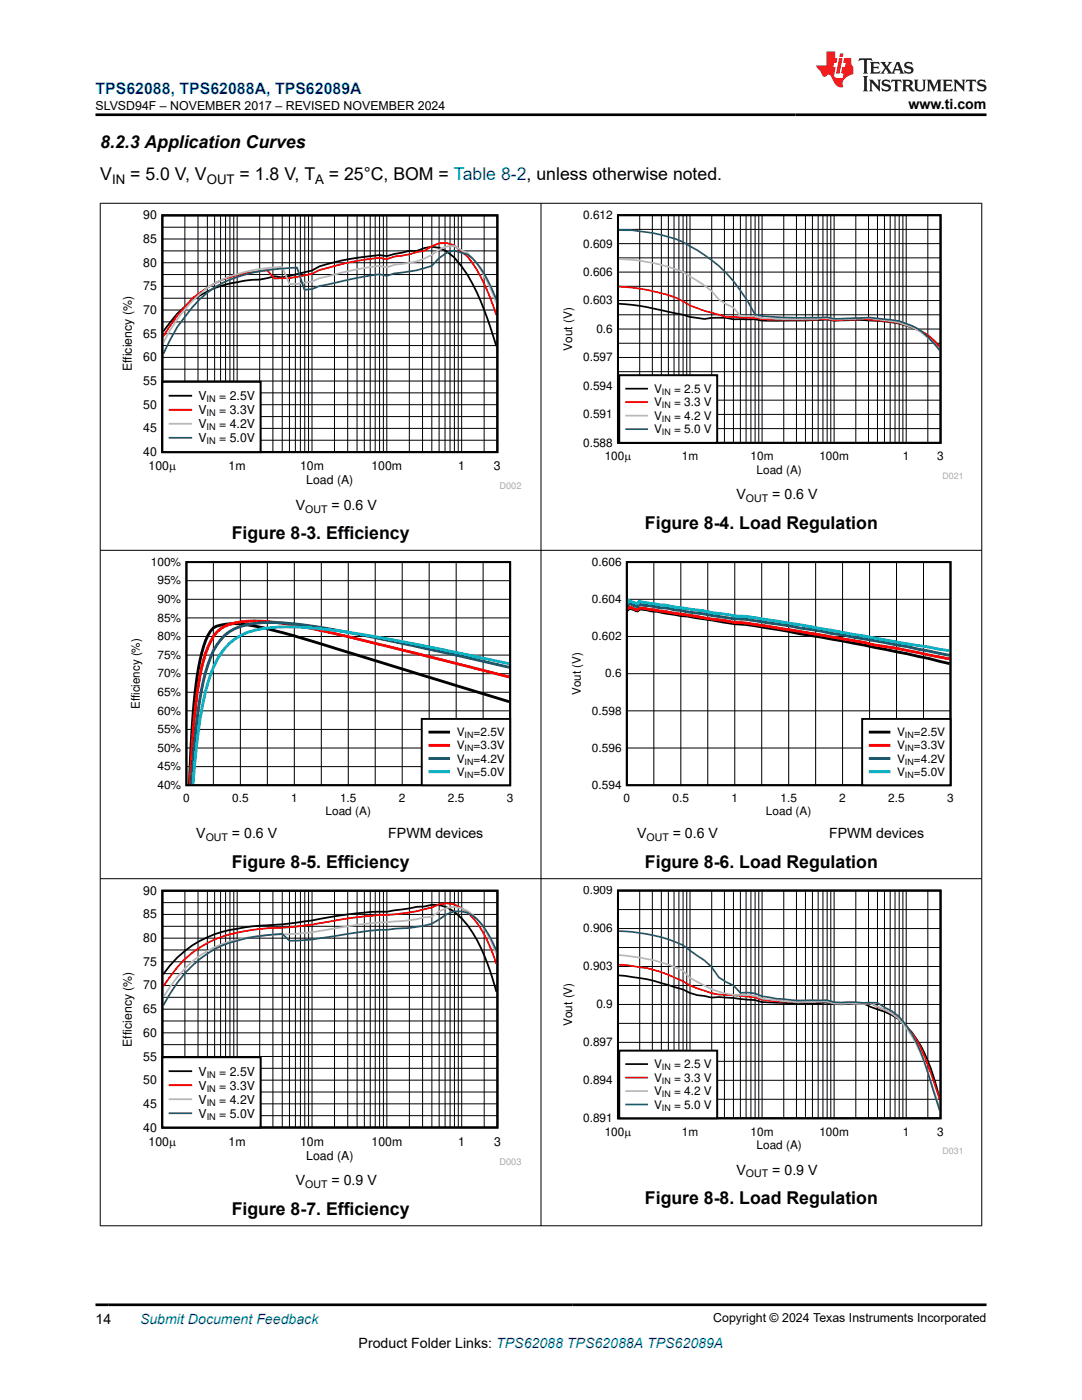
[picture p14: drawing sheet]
<svg xmlns="http://www.w3.org/2000/svg" width="216mm" height="279mm" viewBox="0 0 216 279" stroke-linecap="round" stroke-linejoin="round" font-family="sans-serif">
<defs><g id="words">
<g font-size="3.5">
<text x="20" y="29.6">8.2.3 Application Curves</text>
<text x="20" y="35.9">V</text>
<text x="26" y="35.9">= 5.0 V, V</text>
<text x="47.8" y="35.9">= 1.8 V, T</text>
<text x="65.6" y="35.9">= 25°C, BOM = Table 8-2, unless otherwise noted.</text>
<text x="46.2" y="107.6">Figure 8-3. Efficiency</text>
<text x="128.7" y="105.5">Figure 8-4. Load Regulation</text>
<text x="46.2" y="173.1">Figure 8-5. Efficiency</text>
<text x="128.7" y="173.1">Figure 8-6. Load Regulation</text>
<text x="46.2" y="242.4">Figure 8-7. Efficiency</text>
<text x="128.7" y="240.3">Figure 8-8. Load Regulation</text>
</g>
<text font-size="3.2" fill="#00f" x="19" y="18.7">TPS62088, TPS62088A, TPS62089A</text>
<g font-size="2.8">
<text x="181.3" y="21.8">www.ti.com</text>
<text x="59" y="101.8">V</text>
<text x="66.2" y="101.8">= 0.6 V</text>
<text x="147" y="99.6">V</text>
<text x="154.1" y="99.6">= 0.6 V</text>
<text x="39.2" y="167.3">V</text>
<text x="46.3" y="167.3">= 0.6 V</text>
<text x="77.5" y="167.3">FPWM devices</text>
<text x="127.1" y="167.3">V</text>
<text x="134.2" y="167.3">= 0.6 V</text>
<text x="165.4" y="167.3">FPWM devices</text>
<text x="59" y="236.6">V</text>
<text x="66.2" y="236.6">= 0.9 V</text>
<text x="147" y="234.4">V</text>
<text x="154.1" y="234.4">= 0.9 V</text>
<text x="19" y="264.2">14</text>
<text x="71.6" y="269">Product Folder Links: TPS62088 TPS62088A TPS62089A</text>
</g>
<text font-size="2.8" fill="#00f" x="27.9" y="264.2">Submit Document Feedback</text>
<g font-size="2.6">
<text x="22.4" y="36.6">IN</text>
<text x="41.2" y="36.6">OUT</text>
<text x="62.9" y="36.6">A</text>
</g>
<g font-size="2.5">
<text x="19" y="21.9">SLVSD94F – NOVEMBER 2017 – REVISED NOVEMBER 2024</text>
<text x="142.3" y="263.9">Copyright © 2024 Texas Instruments Incorporated</text>
</g>
<g font-size="2.4">
<text x="28.6" y="43.8">90</text>
<text x="116.4" y="43.7">0.612</text>
<text x="28.6" y="53.2">80</text>
<text x="28.6" y="48.5">85</text>
<text x="116.4" y="49.4">0.609</text>
<text x="28.6" y="58">75</text>
<text x="116.4" y="55.1">0.606</text>
<text x="28.6" y="62.7">70</text>
<text x="116.4" y="60.8">0.603</text>
<text x="28.6" y="67.4">65</text>
<text x="114.2" y="70" transform="rotate(-90 114.2 70)">Vout (V)</text>
<text x="119" y="66.4">0.6</text>
<text x="26.3" y="74.1" transform="rotate(-90 26.3 74.1)">Efficiency (%)</text>
<text x="28.6" y="76.8">55</text>
<text x="28.6" y="72.1">60</text>
<text x="116.4" y="77.8">0.594</text>
<text x="116.4" y="72.1">0.597</text>
<text x="28.6" y="81.6">50</text>
<text x="39.6" y="79.9">V</text>
<text x="39.6" y="82.7">V</text>
<text x="43.8" y="79.9">= 2.5V</text>
<text x="43.8" y="82.7">= 3.3V</text>
<text x="116.4" y="83.5">0.591</text>
<text x="130.5" y="78.4">V</text>
<text x="130.5" y="81.1">V</text>
<text x="130.5" y="83.8">V</text>
<text x="134.5" y="78.4">= 2.5 V</text>
<text x="134.5" y="81.1">= 3.3 V</text>
<text x="134.5" y="83.8">= 4.2 V</text>
<text x="28.6" y="86.3">45</text>
<text x="39.6" y="85.4">V</text>
<text x="39.6" y="88.2">V</text>
<text x="43.8" y="85.4">= 4.2V</text>
<text x="43.8" y="88.2">= 5.0V</text>
<text x="116.4" y="89.2">0.588</text>
<text x="130.5" y="86.5">V</text>
<text x="134.5" y="86.5">= 5.0 V</text>
<text x="28.6" y="91">40</text>
<text x="29.7" y="93.8">100P</text>
<text x="45.6" y="93.8">1m</text>
<text x="59.9" y="93.8">10m</text>
<text x="74.1" y="93.8">100m</text>
<text x="91.4" y="93.8">1</text>
<text x="98.6" y="93.8">3</text>
<text x="120.7" y="91.8">100P</text>
<text x="136.1" y="91.8">1m</text>
<text x="149.8" y="91.8">10m</text>
<text x="151" y="94.5">Load (A)</text>
<text x="163.5" y="91.8">100m</text>
<text x="180.2" y="91.8">1</text>
<text x="187" y="91.8">3</text>
<text x="61.1" y="96.6">Load (A)</text>
<text x="27.9" y="141.5" transform="rotate(-90 27.9 141.5)">Efficiency (%)</text>
<text x="115.9" y="138.7" transform="rotate(-90 115.9 138.7)">Vout (V)</text>
<text x="28.6" y="178.6">90</text>
<text x="116.4" y="178.5">0.909</text>
<text x="28.6" y="183.3">85</text>
<text x="28.6" y="188">80</text>
<text x="116.4" y="186.1">0.906</text>
<text x="28.6" y="197.5">70</text>
<text x="28.6" y="192.7">75</text>
<text x="116.4" y="193.7">0.903</text>
<text x="28.6" y="202.2">65</text>
<text x="119" y="201.2">0.9</text>
<text x="26.3" y="208.9" transform="rotate(-90 26.3 208.9)">Efficiency (%)</text>
<text x="28.6" y="206.9">60</text>
<text x="114.2" y="204.8" transform="rotate(-90 114.2 204.8)">Vout (V)</text>
<text x="116.4" y="208.8">0.897</text>
<text x="28.6" y="211.6">55</text>
<text x="39.6" y="214.7">V</text>
<text x="43.8" y="214.7">= 2.5V</text>
<text x="130.5" y="213.2">V</text>
<text x="130.5" y="215.9">V</text>
<text x="134.5" y="213.2">= 2.5 V</text>
<text x="134.5" y="215.9">= 3.3 V</text>
<text x="28.6" y="221.1">45</text>
<text x="28.6" y="216.4">50</text>
<text x="39.6" y="217.5">V</text>
<text x="39.6" y="220.2">V</text>
<text x="43.8" y="217.5">= 3.3V</text>
<text x="43.8" y="220.2">= 4.2V</text>
<text x="116.4" y="216.4">0.894</text>
<text x="130.5" y="218.6">V</text>
<text x="130.5" y="221.3">V</text>
<text x="134.5" y="218.6">= 4.2 V</text>
<text x="134.5" y="221.3">= 5.0 V</text>
<text x="28.6" y="225.8">40</text>
<text x="39.6" y="223">V</text>
<text x="43.8" y="223">= 5.0V</text>
<text x="116.4" y="223.9">0.891</text>
<text x="120.7" y="226.6">100P</text>
<text x="136.1" y="226.6">1m</text>
<text x="149.8" y="226.6">10m</text>
<text x="163.5" y="226.6">100m</text>
<text x="180.2" y="226.6">1</text>
<text x="187" y="226.6">3</text>
<text x="29.7" y="228.6">100P</text>
<text x="45.6" y="228.6">1m</text>
<text x="59.9" y="228.6">10m</text>
<text x="61.1" y="231.4">Load (A)</text>
<text x="74.1" y="228.6">100m</text>
<text x="91.5" y="228.6">1</text>
<text x="98.6" y="228.6">3</text>
<text x="151" y="229.3">Load (A)</text>
</g>
<g font-size="2.3">
<text x="30.1" y="112.9">100%</text>
<text x="118.1" y="112.9">0.606</text>
<text x="31.4" y="116.6">95%</text>
<text x="31.4" y="124.1">85%</text>
<text x="31.4" y="120.4">90%</text>
<text x="118.1" y="120.4">0.604</text>
<text x="31.4" y="131.5">75%</text>
<text x="31.4" y="127.8">80%</text>
<text x="118.1" y="127.8">0.602</text>
<text x="31.4" y="135.2">70%</text>
<text x="120.8" y="135.2">0.6</text>
<text x="31.4" y="142.6">60%</text>
<text x="31.4" y="138.9">65%</text>
<text x="118.1" y="142.6">0.598</text>
<text x="31.4" y="146.3">55%</text>
<text x="91.1" y="146.9">V</text>
<text x="91.1" y="149.6">V</text>
<text x="94.5" y="146.9">=2.5V</text>
<text x="94.5" y="149.6">=3.3V</text>
<text x="179" y="146.9">V</text>
<text x="179" y="149.6">V</text>
<text x="182.4" y="146.9">=2.5V</text>
<text x="182.4" y="149.6">=3.3V</text>
<text x="31.4" y="153.8">45%</text>
<text x="31.4" y="150">50%</text>
<text x="91.1" y="152.2">V</text>
<text x="91.1" y="154.9">V</text>
<text x="94.5" y="152.2">=4.2V</text>
<text x="94.5" y="154.9">=5.0V</text>
<text x="118.1" y="150">0.596</text>
<text x="179" y="152.2">V</text>
<text x="179" y="154.9">V</text>
<text x="182.4" y="152.2">=4.2V</text>
<text x="182.4" y="154.9">=5.0V</text>
<text x="31.4" y="157.5">40%</text>
<text x="36.5" y="160.1">0</text>
<text x="46.3" y="160.1">0.5</text>
<text x="58.1" y="160.1">1</text>
<text x="67.9" y="160.1">1.5</text>
<text x="79.6" y="160.1">2</text>
<text x="89.4" y="160.1">2.5</text>
<text x="101.1" y="160.1">3</text>
<text x="118.1" y="157.5">0.594</text>
<text x="124.4" y="160.1">0</text>
<text x="134.2" y="160.1">0.5</text>
<text x="146" y="160.1">1</text>
<text x="155.7" y="160.1">1.5</text>
<text x="167.5" y="160.1">2</text>
<text x="177.3" y="160.1">2.5</text>
<text x="189" y="160.1">3</text>
<text x="65" y="162.7">Load (A)</text>
<text x="152.8" y="162.7">Load (A)</text>
</g>
<g font-size="2.1">
<text x="148.9" y="100.2">OUT</text>
<text x="60.9" y="102.3">OUT</text>
<text x="41" y="167.9">OUT</text>
<text x="129" y="167.9">OUT</text>
<text x="60.9" y="237.1">OUT</text>
<text x="148.9" y="235">OUT</text>
</g>
<g font-size="1.8">
<text x="41.2" y="80.3">IN</text>
<text x="41.2" y="83.1">IN</text>
<text x="132.1" y="78.8">IN</text>
<text x="132.1" y="81.5">IN</text>
<text x="41.2" y="85.9">IN</text>
<text x="41.2" y="88.7">IN</text>
<text x="132.1" y="84.2">IN</text>
<text x="132.1" y="86.9">IN</text>
<text x="41.2" y="215.1">IN</text>
<text x="132.1" y="213.6">IN</text>
<text x="41.2" y="217.9">IN</text>
<text x="41.2" y="220.7">IN</text>
<text x="132.1" y="216.3">IN</text>
<text x="132.1" y="219">IN</text>
<text x="132.1" y="221.7">IN</text>
<text x="41.2" y="223.5">IN</text>
</g>
<g font-size="1.8" fill="#a8a8a8">
<text x="188.1" y="95.6">D021</text>
<text x="99.7" y="97.7">D002</text>
<text x="99.7" y="232.5">D003</text>
<text x="188.1" y="230.4">D031</text>
</g>
<g font-size="1.7">
<text x="92.7" y="147.3">IN</text>
<text x="92.7" y="150">IN</text>
<text x="180.6" y="147.3">IN</text>
<text x="180.6" y="150">IN</text>
<text x="92.7" y="152.6">IN</text>
<text x="92.7" y="155.2">IN</text>
<text x="180.6" y="152.6">IN</text>
<text x="180.6" y="155.2">IN</text>
</g>
</g></defs>
<path d="M32.4 43h66.8v47.2h-66.8z" fill="none" stroke="#000" stroke-width=".41"/>
<g fill="none" stroke="#000" stroke-width=".2">
<path d="M32.4 59.5h66.8M32.4 57.2h66.8M32.4 54.8h66.8M32.4 52.4h66.8M32.4 50.1h66.8M32.4 47.7h66.8M32.4 45.3h66.8M36.9 43v47.2M39.5 43v47.2M41.4 43v47.2M42.8 43v47.2M44 43v47.2"/>
<path d="M45 43v47.2M45.9 43v47.2M46.6 43v47.2M47.3 43v47.2M51.8 43v47.2M54.5 43v47.2M56.3 43v47.2M57.8 43v47.2M58.9 43v47.2M59.9 43v47.2M60.8 43v47.2M61.6 43v47.2"/>
<path d="M62.3 43v47.2M66.7 43v47.2M69.4 43v47.2M71.2 43v47.2M72.7 43v47.2M73.9 43v47.2M74.9 43v47.2M75.7 43v47.2M76.5 43v47.2M77.2 43v47.2M81.7 43v47.2M84.3 43v47.2"/>
<path d="M86.2 43v47.2M87.6 43v47.2M88.8 43v47.2M89.8 43v47.2M90.7 43v47.2M91.4 43v47.2M92.1 43v47.2M96.6 43v47.2M32.4 78.4h66.8M32.4 76h66.8M32.4 73.7h66.8M32.4 71.3h66.8"/>
<path d="M32.4 69h66.8M32.4 66.6h66.8M32.4 64.2h66.8M32.4 61.9h66.8M32.4 87.9h66.8M32.4 85.5h66.8M32.4 83.1h66.8M32.4 80.8h66.8"/>
</g>
<path d="M32.6 66.1a22.8 22.8 0 0 1 10.2-8.6 33.2 33.2 0 0 1 9-1.7l3-.7 1.5 .3 1.5-.4 4.5-1 1.4-.8a57.2 57.2 0 0 1 12-2.3l1.5 .2 4.5-1h1.5a5.8 5.8 0 0 1 7.4 1.3 34.3 34.3 0 0 1 6.6 12.1l1.8 5.6" fill="none" stroke="#000" stroke-width=".36"/>
<path d="M99 62.9a39.1 39.1 0 0 0-5.7-11.7l-1.2-1a4.5 4.5 0 0 0-6-1.1l-1.5 1-1.4 .2-1.5 .5-3 .4-1.5 .5-1.5-.2a61.3 61.3 0 0 0-12 2.4l-1.4 .7a30.8 30.8 0 0 1-7.5 1l-1.5-1.7-1.5 .2a23.2 23.2 0 0 0-13.4 5.5 39.3 39.3 0 0 0-5.8 7.5" fill="none" stroke="#f00" stroke-width=".36"/>
<path d="M99 60.5a31.2 31.2 0 0 0-4.7-9l-1-1-2.7-1.4-1.5 .1-1.5 .6a13 13 0 0 1-7.4 2.9l-1.5 .2-1.5 .5-1.5-.3a84 84 0 0 0-12 2.4l-1.4 .7-3 .5h-1.5l-1.5-3.4a32.1 32.1 0 0 0-13.5 3.2 26.9 26.9 0 0 0-10.2 11.9" fill="none" stroke="#b8b8b8" stroke-width=".36"/>
<path d="M99 59.8a25 25 0 0 0-4.7-8.2l-1-.8-2.7-.8-1.5 .5-1.5 1-1.5 1.6a25.5 25.5 0 0 1-7.4 1.5l-1.5 .4-1.5-.3-3 .5-9 1.9-1.4 .6-1.5 .1-1.5-4.4a37.3 37.3 0 0 0-15 3.1 20.4 20.4 0 0 0-7.4 6.7l-1.5 2.1-2.8 5.4" fill="none" stroke="#295c75" stroke-width=".36"/>
<path d="M32.4 76.2h19.6v14h-19.6z" fill-rule="evenodd" fill="#fff"/>
<path d="M32.4 76.2h19.6v14h-19.6z" fill="none" stroke="#000" stroke-width=".41"/>
<path d="M33.8 79h4.4" fill="none" stroke="#000" stroke-width=".36"/>
<path d="M33.8 81.8h4.4" fill="none" stroke="#f00" stroke-width=".36"/>
<path d="M33.8 84.6h4.4" fill="none" stroke="#b8b8b8" stroke-width=".36"/>
<path d="M33.8 87.4h4.4" fill="none" stroke="#295c75" stroke-width=".36"/>
<path d="M111.9 42h80.1v53.6h-80.1z" fill-rule="evenodd" fill="#fff"/>
<path d="M123.3 42.9h64.4v45.5h-64.4z" fill="none" stroke="#000" stroke-width=".39"/>
<g fill="none" stroke="#000" stroke-width=".2">
<path d="M123.3 60h64.4M123.3 57.1h64.4M123.3 54.3h64.4M123.3 51.5h64.4M123.3 48.6h64.4M123.3 45.8h64.4M127.6 42.9v45.5M130.2 42.9v45.5M132 42.9v45.5M133.4 42.9v45.5M134.5 42.9v45.5M135.5 42.9v45.5"/>
<path d="M136.3 42.9v45.5M137 42.9v45.5M137.7 42.9v45.5M142 42.9v45.5M144.6 42.9v45.5M146.3 42.9v45.5M147.7 42.9v45.5M148.9 42.9v45.5M149.8 42.9v45.5M150.7 42.9v45.5M151.4 42.9v45.5M152.1 42.9v45.5"/>
<path d="M156.4 42.9v45.5M158.9 42.9v45.5M160.7 42.9v45.5M162.1 42.9v45.5M163.3 42.9v45.5M164.2 42.9v45.5M165 42.9v45.5M165.8 42.9v45.5M166.4 42.9v45.5M170.8 42.9v45.5M173.3 42.9v45.5M175.1 42.9v45.5"/>
<path d="M176.5 42.9v45.5M177.6 42.9v45.5M178.6 42.9v45.5M179.4 42.9v45.5M180.2 42.9v45.5M180.8 42.9v45.5M185.1 42.9v45.5M123.3 79.9h64.4M123.3 77h64.4M123.3 74.2h64.4M123.3 71.3h64.4M123.3 68.5h64.4"/>
<path d="M123.3 65.7h64.4M123.3 62.8h64.4M123.3 85.5h64.4M123.3 82.7h64.4"/>
</g>
<path d="M123.5 60.6a82.8 82.8 0 0 1 14.2 2.7l2.9 .4a14.7 14.7 0 0 1 5.7 0h4.3a32.3 32.3 0 0 0 7.2 .3l7.2-.2 1.4 .2a54.7 54.7 0 0 1 13 .6 15.1 15.1 0 0 1 6.9 3.3l1.2 1.2" fill="none" stroke="#000" stroke-width=".34"/>
<path d="M123.5 57.2a40 40 0 0 1 11.3 2.2l1.4 .7a24.1 24.1 0 0 0 7.2 2.7l1.5 .5 5.7 .1 1.5 .3 8.6 .1 4.3-.2 1.4 .3 1.5-.1a45.6 45.6 0 0 1 11.5 .7l1.4 .4a11.6 11.6 0 0 1 6.7 4.4" fill="none" stroke="#f00" stroke-width=".34"/>
<path d="M123.5 51.7a39.8 39.8 0 0 1 12.7 2.6l1.5 .9a17.5 17.5 0 0 1 5.7 4.6l2.9 1.6 1.5 1.6 1.4 .1a77.1 77.1 0 0 0 15.8 .4 38.7 38.7 0 0 0 7.2 .1l1.4-.1 1.5 .3a16.3 16.3 0 0 1 8.7 2.5l1.9 1.6 1.8 2" fill="none" stroke="#b8b8b8" stroke-width=".34"/>
<path d="M123.5 45.9a34.4 34.4 0 0 1 12.7 2.4l1.5 .8a28 28 0 0 1 11.5 11l1.4 2.6 1.5 .4a96.4 96.4 0 0 0 12.9 .2l1.4 .3h1.5a36.4 36.4 0 0 1 11.5 .5 14.3 14.3 0 0 1 8.1 5.8" fill="none" stroke="#295c75" stroke-width=".34"/>
<path d="M123.6 74.9h19.5v13.5h-19.5z" fill-rule="evenodd" fill="#fff"/>
<path d="M123.6 74.9h19.5v13.5h-19.5z" fill="none" stroke="#000" stroke-width=".39"/>
<path d="M124.9 77.6h4.2" fill="none" stroke="#000" stroke-width=".34"/>
<path d="M124.9 80.3h4.2" fill="none" stroke="#f00" stroke-width=".34"/>
<path d="M124.9 83h4.2" fill="none" stroke="#b8b8b8" stroke-width=".34"/>
<path d="M124.9 85.6h4.2" fill="none" stroke="#295c75" stroke-width=".34"/>
<path d="M37.2 112.2h64.6v44.5h-64.6z" fill="none" stroke="#000" stroke-width=".38"/>
<g fill="none" stroke="#000" stroke-width=".2">
<path d="M37.2 115.9h64.6M42.6 112.2v44.5M48 112.2v44.5M53.3 112.2v44.5M58.7 112.2v44.5M64.1 112.2v44.5M69.5 112.2v44.5M74.9 112.2v44.5M80.3 112.2v44.5M85.6 112.2v44.5M91 112.2v44.5M96.4 112.2v44.5"/>
<path d="M101.8 119.6h-64.6M37.2 134.4h64.6M37.2 130.7h64.6M37.2 127h64.6M101.8 138.2h-64.6M101.8 123.3h-64.6M37.2 149.3h64.6M37.2 145.6h64.6M37.2 141.9h64.6M101.8 153h-64.6"/>
</g>
<path d="M101.6 140l-36.4-11.1a106.1 106.1 0 0 0-17.2-4.4 10.2 10.2 0 0 0-5.4 .8 12.7 12.7 0 0 0-2.7 6.5 161.9 161.9 0 0 0-2.1 24.7" fill="none" stroke="#000" stroke-width=".57"/>
<path d="M101.6 135.1l-6.3-1.6a1023.2 1023.2 0 0 0-34.4-8.3l-2.2-.4a31.7 31.7 0 0 0-11.9-.5 6.1 6.1 0 0 0-4.8 3.7 36.7 36.7 0 0 0-2.9 12.2l-.7 8-.4 8.3" fill="none" stroke="#f00" stroke-width=".57"/>
<path d="M101.6 133.2a687.7 687.7 0 0 0-38.6-8.1l-4.3-.6a23.9 23.9 0 0 0-11.9 1 10.9 10.9 0 0 0-5.3 7.1 91.5 91.5 0 0 0-3.1 21.1l-.2 2.8" fill="none" stroke="#105465" stroke-width=".57"/>
<path d="M101.6 132.5a464.7 464.7 0 0 0-36.4-6.9l-6.5-.5a22.2 22.2 0 0 0-10.7 1.7 13 13 0 0 0-6 7.8 89 89 0 0 0-3.4 21.3l-.1 .6" fill="none" stroke="#00bacc" stroke-width=".57"/>
<path d="M84.2 143.5h17.6v13.2h-17.6z" fill-rule="evenodd" fill="#fff"/>
<path d="M125.1 112.2h64.6v44.5h-64.6zM84.2 143.5h17.6v13.2h-17.6z" fill="none" stroke="#000" stroke-width=".38"/>
<path d="M125.3 121.7l.1-.4 1.8 .6 .3-.4 1.4 .2 15.4 2.4a285.7 285.7 0 0 1 19.5 3l17.3 3.4 8.4 1.9M85.8 146.1h3.7" fill="none" stroke="#000" stroke-width=".57"/>
<path d="M125.3 121.4v.1v-.5l1.9 .8 .3-.5h.3l18.8 2.9 2.2 .1 2.1 .4a817.1 817.1 0 0 1 36.6 6.4l2 .4M85.8 148.8h3.7" fill="none" stroke="#f00" stroke-width=".57"/>
<path d="M125.3 120.8l.1-.4 1.8 .7 .3-.5 .3 .1 18.8 2.8a27.6 27.6 0 0 1 6.5 .8l2.1 .3a870.2 870.2 0 0 1 34.3 6.2M85.8 151.4h3.7" fill="none" stroke="#105465" stroke-width=".57"/>
<path d="M125.3 120.2v.2v-.5l.1-.1 1.8 .7 .3-.5 .3 .1 18.8 2.8a114.4 114.4 0 0 1 12.9 1.8l21.6 3.8 8.4 1.4M85.8 154h3.7" fill="none" stroke="#00bacc" stroke-width=".57"/>
<g fill="none" stroke="#000" stroke-width=".2">
<path d="M125.1 119.6h64.6M130.5 112.2v44.5M135.8 112.2v44.5M141.2 112.2v44.5M146.6 112.2v44.5M152 112.2v44.5M157.4 112.2v44.5M162.8 112.2v44.5M168.1 112.2v44.5M173.5 112.2v44.5M178.9 112.2v44.5M184.3 112.2v44.5"/>
<path d="M189.7 134.4h-64.6M189.7 127h-64.6M125.1 141.9h64.6M189.7 149.3h-64.6"/>
</g>
<path d="M172 143.5h17.7v13.2h-17.7z" fill-rule="evenodd" fill="#fff"/>
<path d="M172 143.5h17.7v13.2h-17.7z" fill="none" stroke="#000" stroke-width=".38"/>
<path d="M173.7 146.1h3.7" fill="none" stroke="#000" stroke-width=".57"/>
<path d="M173.7 148.8h3.7" fill="none" stroke="#f00" stroke-width=".57"/>
<path d="M173.7 151.4h3.7" fill="none" stroke="#105465" stroke-width=".57"/>
<path d="M173.7 154h3.7" fill="none" stroke="#00bacc" stroke-width=".57"/>
<path d="M24 176.8h80v55.7h-80z" fill-rule="evenodd" fill="#fff"/>
<path d="M32.4 177.8h66.9v47.2h-66.9z" fill="none" stroke="#000" stroke-width=".41"/>
<g fill="none" stroke="#000" stroke-width=".2">
<path d="M36.9 177.8v47.2M39.5 177.8v47.2M41.4 177.8v47.2M42.8 177.8v47.2M44 177.8v47.2M45 177.8v47.2M45.9 177.8v47.2M46.6 177.8v47.2M47.3 177.8v47.2M51.8 177.8v47.2M54.5 177.8v47.2M56.3 177.8v47.2"/>
<path d="M57.8 177.8v47.2M58.9 177.8v47.2M59.9 177.8v47.2M60.8 177.8v47.2M61.6 177.8v47.2M62.3 177.8v47.2M66.7 177.8v47.2M69.4 177.8v47.2M71.3 177.8v47.2M72.7 177.8v47.2M73.9 177.8v47.2M74.9 177.8v47.2"/>
<path d="M75.7 177.8v47.2M76.5 177.8v47.2M77.2 177.8v47.2M81.7 177.8v47.2M84.3 177.8v47.2M86.2 177.8v47.2M87.6 177.8v47.2M88.8 177.8v47.2M89.8 177.8v47.2M90.7 177.8v47.2M91.4 177.8v47.2M92.1 177.8v47.2"/>
<path d="M96.6 177.8v47.2M32.4 199h66.9M32.4 196.7h66.9M32.4 194.3h66.9M32.4 191.9h66.9M32.4 189.6h66.9M32.4 187.2h66.9M32.4 184.9h66.9M32.4 182.5h66.9M32.4 180.1h66.9M32.4 217.9h66.9M32.4 215.6h66.9"/>
<path d="M32.4 213.2h66.9M32.4 210.8h66.9M32.4 208.5h66.9M32.4 206.1h66.9M32.4 203.8h66.9M32.4 201.4h66.9M32.4 222.7h66.9M32.4 220.3h66.9"/>
</g>
<path d="M32.6 194.4a21 21 0 0 1 14.7-9l3-.5a115.9 115.9 0 0 0 17.9-2.3l6-.6h3l6-1 1.5-.1a6.2 6.2 0 0 1 5.9 1 22.9 22.9 0 0 1 6.6 10.3l1.9 5.7" fill="none" stroke="#000" stroke-width=".36"/>
<path d="M99.1 192.4a27.7 27.7 0 0 0-4.8-9.3 7.8 7.8 0 0 0-5.2-2.8l-1.5 .2a33.1 33.1 0 0 1-11.9 2.1 173.6 173.6 0 0 0-14.9 2.1l-3 .4a43 43 0 0 0-15 2.4 20.4 20.4 0 0 0-8.9 7.5l-1.3 1.8" fill="none" stroke="#f00" stroke-width=".36"/>
<path d="M99.1 190.4a20.4 20.4 0 0 0-4.8-7.9 5.5 5.5 0 0 0-6.7-.6l-1.4 1-1.5 .2a56.3 56.3 0 0 1-10.5 1.1l-4.5 .6a80.7 80.7 0 0 1-16.4 1.8l-1.5 .2a24.1 24.1 0 0 0-13.4 5.1 29.5 29.5 0 0 0-5.8 7.1" fill="none" stroke="#b8b8b8" stroke-width=".36"/>
<path d="M99.1 189.8a16.3 16.3 0 0 0-4.8-7.1 5.2 5.2 0 0 0-6.7 .8l-1.4 .9a31.8 31.8 0 0 1-7.5 1l-1.5 .2a89.2 89.2 0 0 0-12 1.5l-2.9 .4-4.5 .3-1.5-1.4a35.6 35.6 0 0 0-13.5 3 25.8 25.8 0 0 0-10.2 11.3" fill="none" stroke="#295c75" stroke-width=".36"/>
<path d="M32.4 211h19.6v14h-19.6z" fill-rule="evenodd" fill="#fff"/>
<path d="M32.4 211h19.6v14h-19.6z" fill="none" stroke="#000" stroke-width=".41"/>
<path d="M33.8 213.8h4.4" fill="none" stroke="#000" stroke-width=".36"/>
<path d="M33.8 216.6h4.4" fill="none" stroke="#f00" stroke-width=".36"/>
<path d="M33.8 219.4h4.4" fill="none" stroke="#b8b8b8" stroke-width=".36"/>
<path d="M33.8 222.2h4.4" fill="none" stroke="#295c75" stroke-width=".36"/>
<path d="M111.9 176.8h80.1v53.6h-80.1z" fill-rule="evenodd" fill="#fff"/>
<path d="M123.3 177.7h64.4v45.5h-64.4z" fill="none" stroke="#000" stroke-width=".39"/>
<g fill="none" stroke="#000" stroke-width=".2">
<path d="M127.6 177.7v45.5M130.2 177.7v45.5M132 177.7v45.5M133.4 177.7v45.5M134.5 177.7v45.5M135.5 177.7v45.5M136.3 177.7v45.5M137 177.7v45.5M137.7 177.7v45.5M142 177.7v45.5M144.6 177.7v45.5M146.3 177.7v45.5"/>
<path d="M147.7 177.7v45.5M148.9 177.7v45.5M149.8 177.7v45.5M150.7 177.7v45.5M151.4 177.7v45.5M152.1 177.7v45.5M156.4 177.7v45.5M158.9 177.7v45.5M160.7 177.7v45.5M162.1 177.7v45.5M163.3 177.7v45.5M164.2 177.7v45.5"/>
<path d="M165 177.7v45.5M165.8 177.7v45.5M166.4 177.7v45.5M170.8 177.7v45.5M173.3 177.7v45.5M175.1 177.7v45.5M176.5 177.7v45.5M177.6 177.7v45.5M178.6 177.7v45.5M179.4 177.7v45.5M180.2 177.7v45.5M180.8 177.7v45.5"/>
<path d="M185.1 177.7v45.5M123.3 196.7h64.4M123.3 192.9h64.4M123.3 189.1h64.4M123.3 185.3h64.4M123.3 181.5h64.4M123.3 219.4h64.4M123.3 215.6h64.4M123.3 211.8h64.4M123.3 208h64.4M123.3 204.2h64.4M123.3 200.5h64.4"/>
</g>
<path d="M123.5 194.7a40.4 40.4 0 0 1 11.3 2.4l1.4 .4 1.5 .7 1.4 .4 2.9 .5 1.4-.1 2.9 .2 4.3 .4 1.5 .4 2.8 .1 8.7 .1 1.4-.1a20 20 0 0 0 7.2 .1l1.4 .7a20.7 20.7 0 0 1 5.8 2.5 21.3 21.3 0 0 1 6.3 9.8l1.8 5.9" fill="none" stroke="#000" stroke-width=".34"/>
<path d="M123.5 192.5l1.3 .1a29.4 29.4 0 0 1 12.9 4.1l4.3 1.5 1.4 .3 2.9 .2a23.2 23.2 0 0 1 5.8 .8 66.5 66.5 0 0 0 12.9 .3l1.4 .4 7.2-.1 1.5 .9a13.4 13.4 0 0 1 7.8 6.6 75.5 75.5 0 0 1 4.6 11.8" fill="none" stroke="#f00" stroke-width=".34"/>
<path d="M123.5 190.6a37.9 37.9 0 0 1 12.7 3.1l1.5 1.4a20.5 20.5 0 0 0 8.6 3.5l4.3 .1 1.5 .6a63 63 0 0 0 12.9 .6l1.4 .4h1.5h1.4l2.9 .1 1.4-.1a18.9 18.9 0 0 1 5.8 3.1 28.3 28.3 0 0 1 5.7 10.6l2.4 7.1" fill="none" stroke="#b8b8b8" stroke-width=".34"/>
<path d="M123.5 185.8a34.6 34.6 0 0 1 12.7 2.8l4.4 3.1 1.4 1.3 1.4 2.1 1.5 .9 1.4 .6 1.5 1.6 1.4-.1 1.4 .1 1.5 .6a49.4 49.4 0 0 0 11.5 .8h1.4l1.4 .4 1.5 .1 1.4-.1 5.8 .1 1.4 .9a10.7 10.7 0 0 1 5.5 5.3 53 53 0 0 1 4.3 11.5l1.2 3.8" fill="none" stroke="#295c75" stroke-width=".34"/>
<path d="M123.6 209.7h19.5v13.5h-19.5z" fill-rule="evenodd" fill="#fff"/>
<path d="M123.6 209.7h19.5v13.5h-19.5z" fill="none" stroke="#000" stroke-width=".39"/>
<path d="M124.9 212.4h4.2" fill="none" stroke="#000" stroke-width=".34"/>
<path d="M124.9 215.1h4.2" fill="none" stroke="#f00" stroke-width=".34"/>
<path d="M124.9 217.7h4.2" fill="none" stroke="#b8b8b8" stroke-width=".34"/>
<path d="M124.9 220.4h4.2" fill="none" stroke="#295c75" stroke-width=".34"/>
<path d="M19.9 40.6h176.1M20 40.5v204.2M107.9 40.5v204.2M195.9 40.5v204.2M19.9 109.8h176.1M19.9 175.4h176.1M19.9 244.6h176.1" fill="none" stroke="#000" stroke-width=".2"/>
<path d="M171.5 11.6l-.2 .6 .5-.2h.6v.1v2.2l-.2 .4h1l-.2-.4v-2.2v-.1h.5l.6 .2-.2-.6zM173.6 12.4l.2 .3v1.6l-.2 .4h1.9l.1-.6a1.08 1.08 0 0 1-1.3 .2v-.7h.6l.4 .2v-.7l-.4 .2h-.6v-.5l.2-.2a1 1 0 0 1 1 .3l-.1-.5zM175.7 12.4l.9 1.1-1 1.2h.9l-.2-.2 .5-.8 .4 .8-.2 .2h1.6l-.2-.2 .2-.5h.9l.1 .5-.1 .2h.9l-.2-.4-.8-1.9h-.5l-.9 2.1-.9-1.1 .9-1h-.8l.2 .2-.4 .6-.4-.6 .2-.2zM179 12.8l.4 1h-.7zM180.7 12.5a.65 .65 0 0 0-.2 .7 .65 .65 0 0 0 .6 .5l.6 .1 .1 .3a.79 .79 0 0 1-.7 .4 .79 .79 0 0 1-.7-.5l.1 .7 .2-.1a.93 .93 0 0 0 1.1 0 .93 .93 0 0 0 .4-.9 1.46 1.46 0 0 0-1.2-.6l-.1-.3a1.09 1.09 0 0 1 1.2 .2l-.2-.6-.1 .1-.5-.2zM172.2 15.2l.2 .4v2.2l-.2 .4h1l-.2-.4v-2.2l.2-.4zM173.4 15.9l.2 .4v1.5l-.2 .4h.8l-.3-.4 .1-1.3 1.6 1.8v-2l.2-.4h-.7l.1 .2 .1 1.1-1.2-1.3zM176.2 16a.65 .65 0 0 0-.2 .8 .65 .65 0 0 0 .6 .4l.6 .2 .1 .2a.79 .79 0 0 1-.7 .4 .79 .79 0 0 1-.7-.5l.1 .7 .2-.1a.93 .93 0 0 0 1.1 .1 .93 .93 0 0 0 .4-1 1.46 1.46 0 0 0-1.2-.5l-.1-.4a1.09 1.09 0 0 1 1.2 .2l-.1-.6-.2 .1-.5-.1zM177.9 15.9l-.1 .6a.63 .63 0 0 1 .8-.3v1.6l-.3 .4h1l-.2-.4v-1.6a.66 .66 0 0 1 .8 .3l-.1-.6zM180 15.9l.2 .4v1.5l-.2 .4h1l-.2-.2-.1-.7h.5l.1 .2a.79 .79 0 0 0 1.2 .6l-1-.9a.61 .61 0 0 0 .6-.6 .61 .61 0 0 0-.5-.7zM180.8 16.2h.1a.47 .47 0 0 1 .5 .1 .47 .47 0 0 1 .1 .5l-.1 .1-.7 .1zM182.3 15.9l.2 .2a2.27 2.27 0 0 0 .4 2 1.04 1.04 0 0 0 1.7-.7v-1.3l.2-.2h-.8l.2 .4v1.1a.6 .6 0 0 1-.6 .6 .6 .6 0 0 1-.6-.6v-1.1l.3-.4zM184.9 15.9l.2 .4v1.5l-.2 .4h.8l-.3-.4v-1.4l.9 1.9 .9-1.9v1.4l-.3 .4h1l-.2-.4v-1.5l.2-.4h-.8l-.7 1.5-.6-1.5zM188.1 15.9l.2 .4v1.5l-.2 .4h1.9l.1-.6a1.09 1.09 0 0 1-1.3 .2v-.7h.6l.4 .2v-.6l-.4 .2h-.6v-.6l.2-.1a1.01 1.01 0 0 1 1 .3l-.1-.6zM190.2 15.9l.3 .4v1.5l-.3 .4h.8l-.2-.4v-1.3l1.6 1.8v-2l.2-.4h-.7l.2 .2v1.1l-1.2-1.3zM192.8 15.9l-.1 .6a.63 .63 0 0 1 .8-.3v1.6l-.3 .4h1l-.2-.4v-1.6a.66 .66 0 0 1 .8 .3l-.1-.6zM195.2 16a.65 .65 0 0 0-.2 .8 .65 .65 0 0 0 .6 .4l.6 .2 .2 .2a.79 .79 0 0 1-.7 .4 .79 .79 0 0 1-.7-.5l.1 .7 .2-.1a.93 .93 0 0 0 1 .1 .93 .93 0 0 0 .5-1 1.46 1.46 0 0 0-1.3-.5v-.4a1.09 1.09 0 0 1 1.2 .2l-.2-.6-.2 .1-.5-.1z" fill="#231f20"/>
<path d="M164.9 10.3v2.7h-2l.1 .4 .8 1a.95 .95 0 0 0 1 .9 .59 .59 0 0 1 .5-.4 .59 .59 0 0 1 .5 .3l.4 .8a1.59 1.59 0 0 0 2.1 1.4 1.61 1.61 0 0 1 1-2.3l1-.3-.1-1.5a1.59 1.59 0 0 1-.3-1.7h-1.5l-.2 .9h.6l-.2 .9h-.5l-.2 .9v.3l.4 .1-.1 .9h-.7a.73 .73 0 0 1-1-.7l.3-1.5h-.5l.1-.9h.5l.2-.9h-.5v-1.3zM167.4 11.6l-.6 3.1h.7l.6-3.1zM167.6 10.7l-.1 .6h.7l.1-.6z" fill="#ed1c24"/>
<path d="M19 22.9h177.8M19 260.4h177.8" fill="none" stroke="#000" stroke-width=".53"/>
<use href="#words"/>
</svg>
